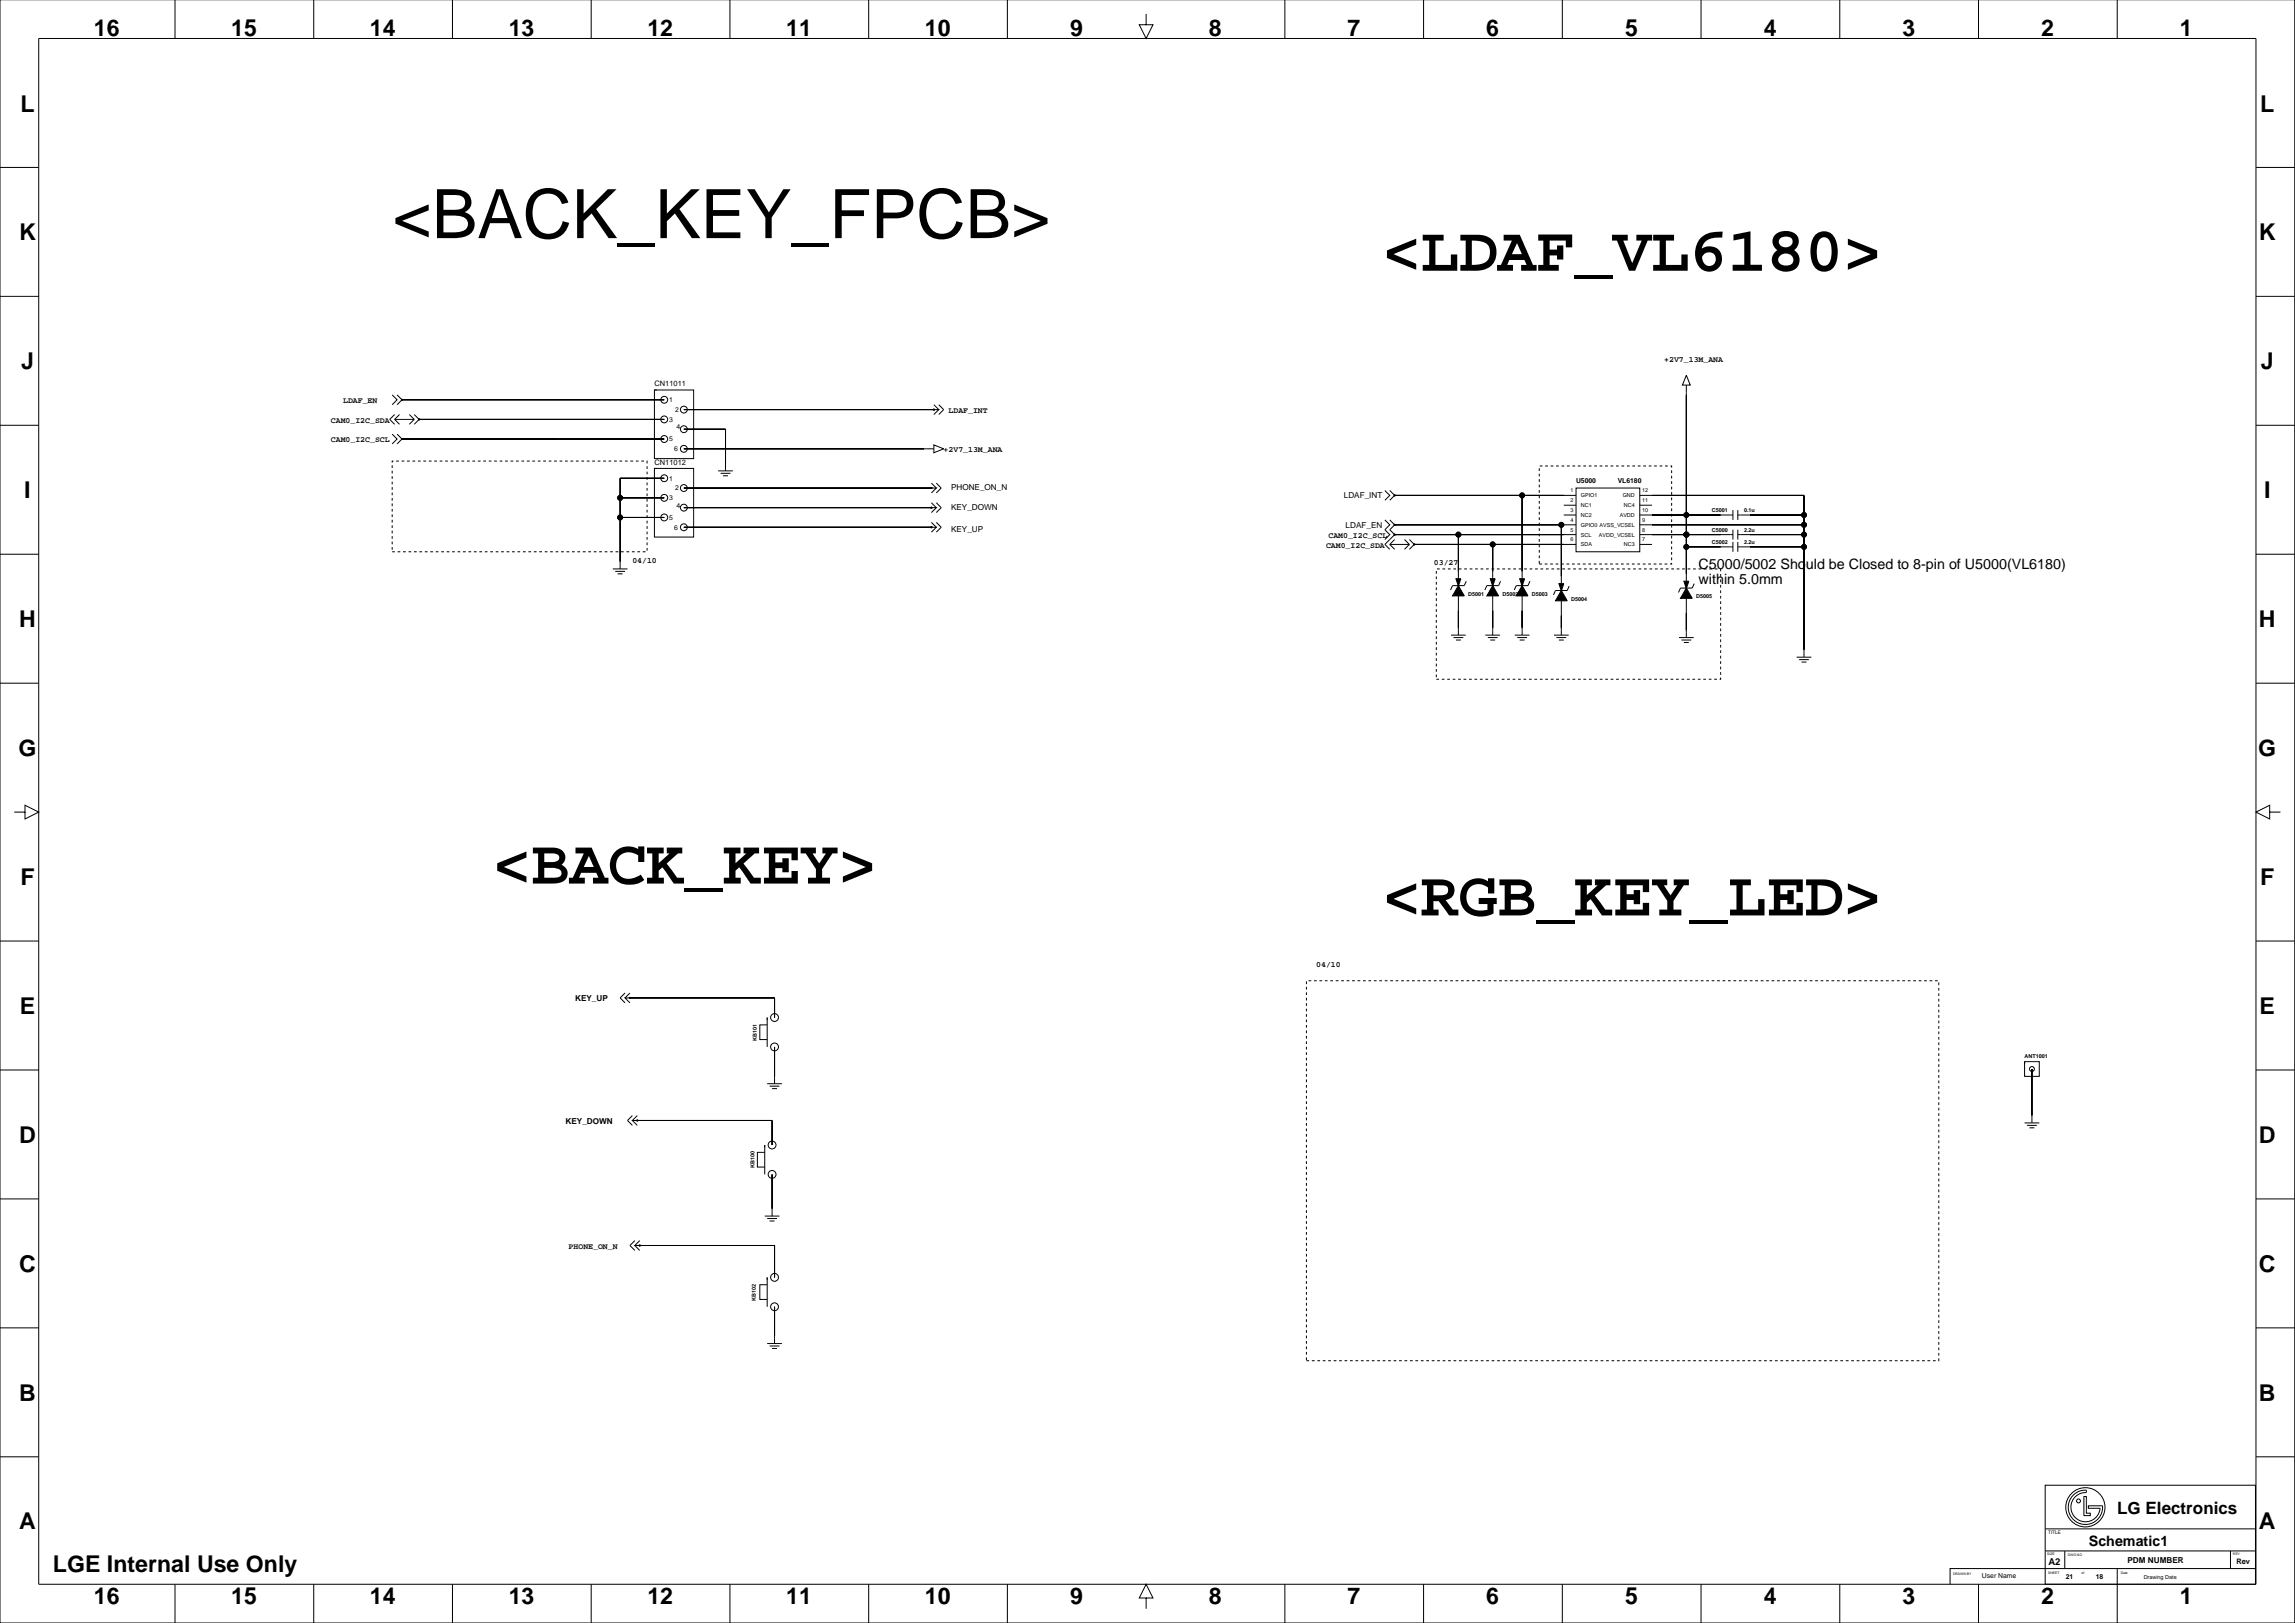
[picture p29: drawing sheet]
<svg xmlns="http://www.w3.org/2000/svg" width="1189mm" height="841mm" viewBox="0 0 1189 841" stroke-linecap="round" stroke-linejoin="round" font-family="sans-serif">
<defs><g id="words">
<text font-size="35.3" x="203" y="123">&lt;BACK_KEY_FPCB&gt;</text>
<g font-size="33.2">
<text x="716" y="140">&lt;LDAF_VL6180&gt;</text>
<text x="255" y="458">&lt;BACK_KEY&gt;</text>
<text x="716" y="474">&lt;RGB_KEY_LED&gt;</text>
</g>
<g font-size="12">
<text x="49" y="18">16</text>
<text x="120" y="18">15</text>
<text x="192" y="18">14</text>
<text x="264" y="18">13</text>
<text x="335" y="18">12</text>
<text x="407" y="18">11</text>
<text x="479" y="18">10</text>
<text x="554" y="18">9</text>
<text x="626" y="19">8</text>
<text x="698" y="18">7</text>
<text x="770" y="18">6</text>
<text x="842" y="18">5</text>
<text x="914" y="18">4</text>
<text x="986" y="18">3</text>
<text x="1057" y="18">2</text>
<text x="1129" y="18">1</text>
<text x="11" y="58">L</text>
<text x="1171" y="58">L</text>
<text x="10" y="125">K</text>
<text x="1170" y="125">K</text>
<text x="11" y="191">J</text>
<text x="1171" y="191">J</text>
<text x="13" y="258">I</text>
<text x="1173" y="258">I</text>
<text x="10" y="325">H</text>
<text x="1170" y="325">H</text>
<text x="10" y="392">G</text>
<text x="1170" y="392">G</text>
<text x="11" y="458">F</text>
<text x="1171" y="458">F</text>
<text x="10" y="525">E</text>
<text x="1170" y="525">E</text>
<text x="10" y="592">D</text>
<text x="1170" y="592">D</text>
<text x="10" y="659">C</text>
<text x="1170" y="659">C</text>
<text x="10" y="726">B</text>
<text x="1170" y="726">B</text>
<text x="10" y="792">A</text>
<text x="1170" y="792">A</text>
<text x="27" y="814">LGE Internal Use Only</text>
<text x="49" y="831">16</text>
<text x="120" y="831">15</text>
<text x="192" y="831">14</text>
<text x="264" y="831">13</text>
<text x="335" y="831">12</text>
<text x="407" y="831">11</text>
<text x="479" y="831">10</text>
<text x="554" y="831">9</text>
<text x="626" y="831">8</text>
<text x="698" y="831">7</text>
<text x="770" y="831">6</text>
<text x="842" y="831">5</text>
<text x="914" y="831">4</text>
<text x="986" y="831">3</text>
<text x="1057" y="831">2</text>
<text x="1129" y="831">1</text>
</g>
<text font-size="8.8" x="1097" y="784">LG Electronics</text>
<g font-size="7.4">
<text x="880" y="295">C5000/5002 Should be Closed to 8-pin of U5000(VL6180)</text>
<text x="880" y="302">within 5.0mm</text>
<text x="1082" y="801">Schematic1</text>
</g>
<text font-size="4.9" x="1061" y="811">A2</text>
<g font-size="4.2">
<text x="862" y="187">+2V7_13M_ANA</text>
<text x="178" y="209">LDAF_EN</text>
<text x="491" y="214">LDAF_INT</text>
<text x="171" y="219">CAM0_I2C_SDA</text>
<text x="171" y="229">CAM0_I2C_SCL</text>
<text x="489" y="234">+2V7_13M_ANA</text>
<text x="493" y="254">PHONE_ON_N</text>
<text x="696" y="258">LDAF_INT</text>
<text x="493" y="264">KEY_DOWN</text>
<text x="493" y="276">KEY_UP</text>
<text x="697" y="273">LDAF_EN</text>
<text x="688" y="279">CAM0_I2C_SCL</text>
<text x="687" y="284">CAM0_I2C_SDA</text>
<text x="328" y="291">04/10</text>
<text x="743" y="293">03/27</text>
<text x="682" y="501">04/10</text>
<text x="298" y="519">KEY_UP</text>
<text x="293" y="582">KEY_DOWN</text>
<text x="295" y="647">PHONE_ON_N</text>
<text x="1102" y="810">PDM NUMBER</text>
</g>
<g font-size="3.9">
<text x="339" y="200">CN11011</text>
<text x="339" y="241">CN11012</text>
<text x="1158" y="810">Rev</text>
</g>
<g font-size="3.5">
<text x="347" y="208">1</text>
<text x="350" y="213">2</text>
<text x="347" y="219">3</text>
<text x="350" y="222">4</text>
<text x="347" y="229">5</text>
<text x="349" y="234">6</text>
<text x="347" y="249">1</text>
<text x="816" y="250">U5000</text>
<text x="838" y="250">VL6180</text>
<text x="350" y="254">2</text>
<text x="347" y="259">3</text>
<text x="350" y="263">4</text>
<text x="347" y="269">5</text>
<text x="349" y="274">6</text>
<text x="1027" y="818">User Name</text>
<text x="1070" y="818">21</text>
<text x="1086" y="818">18</text>
</g>
<g font-size="2.8">
<text x="814" y="255">1</text>
<text x="819" y="258">GPIO1</text>
<text x="841" y="258">GND</text>
<text x="851" y="255">12</text>
<text x="814" y="260">2</text>
<text x="819" y="263">NC1</text>
<text x="841" y="263">NC4</text>
<text x="851" y="260">11</text>
<text x="814" y="265">3</text>
<text x="819" y="268">NC2</text>
<text x="839" y="268">AVDD</text>
<text x="851" y="265">10</text>
<text x="887" y="265">C5001</text>
<text x="903" y="265">0.1u</text>
<text x="814" y="270">4</text>
<text x="814" y="275">5</text>
<text x="819" y="273">GPIO0 AVSS_VCSEL</text>
<text x="851" y="275">8</text>
<text x="851" y="270">9</text>
<text x="887" y="276">C5000</text>
<text x="903" y="276">2.2u</text>
<text x="814" y="280">6</text>
<text x="819" y="278">SCL</text>
<text x="828" y="278">AVDD_VCSEL</text>
<text x="851" y="280">7</text>
<text x="887" y="282">C5002</text>
<text x="903" y="282">2.2u</text>
<text x="819" y="283">SDA</text>
<text x="841" y="283">NC3</text>
<text x="761" y="309">D5001</text>
<text x="778" y="309">D5002</text>
<text x="794" y="309">D5003</text>
<text x="814" y="311">D5004</text>
<text x="879" y="310">D5005</text>
<text x="392" y="539" transform="rotate(-90 392 539)">KB101</text>
<text x="1049" y="548">ANT1001</text>
<text x="391" y="605" transform="rotate(-90 391 605)">KB100</text>
<text x="392" y="674" transform="rotate(-90 392 674)">KB102</text>
<text x="1110" y="818">Drawing Date</text>
</g>
<text font-size="2.5" x="1061" y="795">TITLE</text>
<g font-size="1.8">
<text x="1060" y="806">SIZE</text>
<text x="1071" y="806">DWG NO</text>
<text x="1157" y="806">REV</text>
<text x="1012" y="816">DRAWN BY</text>
<text x="1061" y="815">SHEET</text>
<text x="1078" y="815">of</text>
<text x="1099" y="815">Date</text>
</g>
</g></defs>
<g fill="none" stroke="#000" stroke-width=".52">
<path d="M0 0v841h1189v-841M91 0v20M163 0v20M234 0v20M306 0v20M378 0v20M450 0v20M522 0v20M666 0v20M737 0v20M809 0v20M881 0v20"/>
<path d="M953 0v20M1025 0v20M1097 0v20M20 20h1149v801h-1149zM594 7v6h3l-3 7-4-7h4M0 87h20M1169 87h20M0 154h20M1169 154h20M874 194l2 5h-4zM874 199v106M203 205l3 2-3 3"/>
<path d="M204 217h11M204 215l-2 2 2 3M204 217l3 3M206 205l2 2-2 3M207 215l-3 2M208 207h.1M208 207h136M212 215l3 2M215 215l2 2-2 3M215 217l-3 3M217 217h.1M217 217h127"/>
<path d="M339 202h20v36h-20zM339 202h1M344 207h.1M344 217h.1M354 212h.1M354 212h130M484 212h.1M484 212h2l-2 3M484 210l2 2M486 210l3 2-3 3M0 220h20M203 225l3 2-3 3"/>
<path d="M206 225l2 2-2 3M208 227h.1M208 227h136M344 227h.1M354 222h.1M354 232h.1M354 222h22v22M354 232h130M484 230l5 2-5 3zM1169 220h20M321 258h23M339 243h20v35h-20z"/>
<path d="M339 243h1M344 248h.1M344 258h.1M344 248h-23v47M354 253h.1M354 253h128M372 244h8M373 245h5M375 246h2M482 253h.1M482 253h3l-3 2M482 250l3 3"/>
<path d="M485 250l3 3-3 2M717 254l3 3-3 2M720 254l2 3-2 2M722 257h.1M722 257h94M788 257v47M816 253h33v33h-33zM849 257h86v83M321 268h23M344 268h.1M354 263h.1M354 273h.1"/>
<path d="M354 273h128M354 263h128M482 273h.1M482 263h.1M482 273h3l-3 3M482 263h3l-3 2M482 271l3 2M482 260l3 3M485 271l3 2-3 3M485 260l3 3-3 2M717 269l3 3-3 2 3 3-3 2M720 269l2 3-2 2 2 3-5 5 3 3"/>
<path d="M722 272h.1M722 277h.1M722 277h94M722 272h94M722 279l-2 3M728 279l2 3M730 279l3 3-3 3M755 277v27M809 272v34M810 262h6M810 267h6M849 277h49"/>
<path d="M849 262h7M849 267h49M849 272h86M874 277h.1M898 264v5M898 274v5M900 264v5M900 274v5M900 277h35M900 267h35M0 287h20M317 295h8"/>
<path d="M319 296h5M320 297h3M720 282h10M720 282l2 3M730 282l-2 3M733 282h.1M733 282h83M773 282v22M849 282h7M874 283h24M898 281v5M900 283h35"/>
<path d="M900 281v5M1169 287h20M755 309v20M760 301l-1 2h-7l-1 3M773 309v20M777 301l-1 2h-6l-1 3M788 309v20M793 301l-1 2h-7l-1 3M809 311v18M813 304l-1 2h-6l-1 2M874 310v20M878 302l-1 3h-6l-2 2"/>
<path d="M752 329h7M753 330h5M754 332h3M769 329h8M771 330h5M772 332h3M785 329h7M786 330h5M787 332h3M805 329h8M806 330h5M808 332h2"/>
<path d="M870 330h7M871 332h5M872 333h3M0 354h20M931 340h7M932 342h5M933 343h3M1169 354h20M7 421h6v-4l7 4-7 3v-3M1176 421v-4l-7 4 7 3v-3h5M0 487h20M1169 487h20"/>
<path d="M324 514l-3 3 3 2M326 517h.1M326 517h-2l2 2M326 514l-2 3M326 517h75v10M397 531h-3v7h3M397 527v15M401 527h.1M0 554h20M401 542h.1M401 542v19M1049 550h7v8h-7z"/>
<path d="M1049 550v1M1053 554h.1M1053 554v28M1169 554h20M328 578l-3 2 3 3M330 578l-2 2M397 561h8M399 563h5M400 564h2M330 580h.1M330 580h-2l2 3M330 580h70v13"/>
<path d="M396 597h-4v8h4M396 593v15M400 593h.1M1049 582h7M1050 583h5M1051 584h3M400 608h.1M400 608v22M0 621h20M396 630h8M397 631h5M399 632h2"/>
<path d="M1169 621h20M329 643l-3 2 3 3M329 645l2 3M331 645h.1M331 643l-2 2h2M331 645h70v17M397 665h-3v8h3M397 662v15M401 662h.1M401 677h.1M401 677v19M0 688h20"/>
<path d="M397 696h8M399 697h5M400 698h2M1169 688h20M0 755h20M1169 755h20M1059 769h109v52h-109zM1074 775a9 9 0 0 1 7-3v1a8 8 0 0 0-8 7 8 8 0 0 0 7 8 8 8 0 0 0 8-7h-6v-1h7a9 9 0 0 1-12 9 9 9 0 0 1-3-14zM1080 775h1v9h2v1h-3zM1059 792h109M1059 812h109M1059 803h109"/>
<path d="M1060 812h-50v9M1070 803v9M1097 813v28M1155 803v9M91 821v20M163 821v20M234 821v20M306 821v20M378 821v20M450 821v20M522 821v20M594 828h3l-3-7-4 7h4v5"/>
<path d="M666 821v20M737 821v20M809 821v20M881 821v20M953 821v20M1025 821v20"/>
<circle cx="208" cy="207" r=".3"/>
<circle cx="217" cy="217" r=".3"/>
<circle cx="344" cy="207" r="1.8"/>
<circle cx="344" cy="217" r="1.8"/>
<circle cx="354" cy="212" r="1.8"/>
<circle cx="484" cy="212" r=".3"/>
<circle cx="208" cy="227" r=".3"/>
<circle cx="344" cy="227" r="1.8"/>
<circle cx="354" cy="232" r="1.8"/>
<circle cx="354" cy="222" r="1.8"/>
<circle cx="321" cy="258" r="1.3"/>
<circle cx="344" cy="258" r="1.8"/>
<circle cx="344" cy="248" r="1.8"/>
<circle cx="354" cy="253" r="1.8"/>
<circle cx="482" cy="253" r=".3"/>
<circle cx="722" cy="257" r=".3"/>
<circle cx="788" cy="257" r="1.3"/>
<circle cx="321" cy="268" r="1.3"/>
<circle cx="344" cy="268" r="1.8"/>
<circle cx="354" cy="263" r="1.8"/>
<circle cx="354" cy="273" r="1.8"/>
<circle cx="482" cy="263" r=".3"/>
<circle cx="482" cy="273" r=".3"/>
<circle cx="722" cy="277" r=".3"/>
<circle cx="722" cy="272" r=".3"/>
<circle cx="755" cy="277" r="1.3"/>
<circle cx="809" cy="272" r="1.3"/>
<circle cx="874" cy="277" r="1.3"/>
<circle cx="874" cy="267" r="1.3"/>
<circle cx="935" cy="272" r="1.3"/>
<circle cx="935" cy="277" r="1.3"/>
<circle cx="935" cy="267" r="1.3"/>
<circle cx="733" cy="282" r=".3"/>
<circle cx="773" cy="282" r="1.3"/>
<circle cx="874" cy="283" r="1.3"/>
<circle cx="935" cy="283" r="1.3"/>
<circle cx="326" cy="517" r=".3"/>
<circle cx="401" cy="527" r="2"/>
<circle cx="401" cy="542" r="2"/>
<circle cx="1053" cy="554" r="1.3"/>
<circle cx="330" cy="580" r=".3"/>
<circle cx="400" cy="593" r="2"/>
<circle cx="400" cy="608" r="2"/>
<circle cx="331" cy="645" r=".3"/>
<circle cx="401" cy="677" r="2"/>
<circle cx="401" cy="662" r="2"/>
<circle cx="1077" cy="777" r="1"/>
<circle cx="1080" cy="781" r="10"/>
</g>
<g fill="#000" stroke="#000" stroke-width=".52">
<path d="M217 217h72z" fill-rule="evenodd"/>
<path d="M289 217h55z" fill-rule="evenodd"/>
<path d="M208 207h136z" fill-rule="evenodd"/>
<path d="M354 212h130z" fill-rule="evenodd"/>
<path d="M874 205v62z" fill-rule="evenodd"/>
<path d="M208 227h81z" fill-rule="evenodd"/>
<path d="M289 227h55z" fill-rule="evenodd"/>
<path d="M376 222v18z" fill-rule="evenodd"/>
<path d="M354 222h22z" fill-rule="evenodd"/>
<path d="M354 232h125z" fill-rule="evenodd"/>
<path d="M321 258v10z" fill-rule="evenodd"/>
<path d="M321 248v10z" fill-rule="evenodd"/>
<path d="M321 258h23z" fill-rule="evenodd"/>
<path d="M321 248h23z" fill-rule="evenodd"/>
<path d="M354 253h128z" fill-rule="evenodd"/>
<path d="M788 257v39z" fill-rule="evenodd"/>
<path d="M722 257h66z" fill-rule="evenodd"/>
<path d="M788 257h22z" fill-rule="evenodd"/>
<path d="M935 257v10z" fill-rule="evenodd"/>
<path d="M856 257h79z" fill-rule="evenodd"/>
<path d="M321 268v23z" fill-rule="evenodd"/>
<path d="M321 268h23z" fill-rule="evenodd"/>
<path d="M354 273h128z" fill-rule="evenodd"/>
<path d="M354 263h128z" fill-rule="evenodd"/>
<path d="M722 277h33z" fill-rule="evenodd"/>
<path d="M755 277v19z" fill-rule="evenodd"/>
<path d="M722 272h87z" fill-rule="evenodd"/>
<path d="M809 272v27z" fill-rule="evenodd"/>
<path d="M755 277h55z" fill-rule="evenodd"/>
<path d="M809 272h1z" fill-rule="evenodd"/>
<path d="M856 267h18z" fill-rule="evenodd"/>
<path d="M874 267v10z" fill-rule="evenodd"/>
<path d="M856 277h18z" fill-rule="evenodd"/>
<path d="M874 277v6z" fill-rule="evenodd"/>
<path d="M874 267h17z" fill-rule="evenodd"/>
<path d="M874 277h17z" fill-rule="evenodd"/>
<path d="M935 267v5z" fill-rule="evenodd"/>
<path d="M907 267h28z" fill-rule="evenodd"/>
<path d="M907 277h28z" fill-rule="evenodd"/>
<path d="M935 272v5z" fill-rule="evenodd"/>
<path d="M935 277v6z" fill-rule="evenodd"/>
<path d="M856 272h79z" fill-rule="evenodd"/>
<path d="M754 300h3l-2 4z" fill-rule="evenodd"/>
<path d="M773 282v14z" fill-rule="evenodd"/>
<path d="M733 282h40z" fill-rule="evenodd"/>
<path d="M772 300h3l-2 4z" fill-rule="evenodd"/>
<path d="M787 300h3l-2 4z" fill-rule="evenodd"/>
<path d="M773 282h37z" fill-rule="evenodd"/>
<path d="M874 283v14z" fill-rule="evenodd"/>
<path d="M874 283h17z" fill-rule="evenodd"/>
<path d="M907 283h28z" fill-rule="evenodd"/>
<path d="M935 283v54z" fill-rule="evenodd"/>
<path d="M755 316v9z" fill-rule="evenodd"/>
<path d="M755 303l4 6h-7z" fill-rule="evenodd"/>
<path d="M773 316v9z" fill-rule="evenodd"/>
<path d="M773 303l3 6h-6z" fill-rule="evenodd"/>
<path d="M788 316v9z" fill-rule="evenodd"/>
<path d="M788 303l4 6h-7z" fill-rule="evenodd"/>
<path d="M809 319v6z" fill-rule="evenodd"/>
<path d="M808 302h2l-1 4z" fill-rule="evenodd"/>
<path d="M809 306l3 5h-6z" fill-rule="evenodd"/>
<path d="M874 318v8z" fill-rule="evenodd"/>
<path d="M872 301h3l-1 4z" fill-rule="evenodd"/>
<path d="M874 305l3 5h-6z" fill-rule="evenodd"/>
<path d="M326 517h75z" fill-rule="evenodd"/>
<path d="M401 517v10z" fill-rule="evenodd"/>
<path d="M401 542v16z" fill-rule="evenodd"/>
<path d="M1053 554v24z" fill-rule="evenodd"/>
<path d="M330 580h70z" fill-rule="evenodd"/>
<path d="M400 580v13z" fill-rule="evenodd"/>
<path d="M400 608v18z" fill-rule="evenodd"/>
<path d="M331 645h47z" fill-rule="evenodd"/>
<path d="M378 645h3z" fill-rule="evenodd"/>
<path d="M381 645h19z" fill-rule="evenodd"/>
<path d="M400 645h1z" fill-rule="evenodd"/>
<path d="M401 645v17z" fill-rule="evenodd"/>
<path d="M401 677v15z" fill-rule="evenodd"/>
<circle cx="208" cy="207" r=".3"/>
<circle cx="217" cy="217" r=".3"/>
<circle cx="484" cy="212" r=".3"/>
<circle cx="208" cy="227" r=".3"/>
<circle cx="321" cy="258" r="1.3"/>
<circle cx="482" cy="253" r=".3"/>
<circle cx="722" cy="257" r=".3"/>
<circle cx="788" cy="257" r="1.3"/>
<circle cx="321" cy="268" r="1.3"/>
<circle cx="482" cy="263" r=".3"/>
<circle cx="482" cy="273" r=".3"/>
<circle cx="722" cy="277" r=".3"/>
<circle cx="722" cy="272" r=".3"/>
<circle cx="755" cy="277" r="1.3"/>
<circle cx="809" cy="272" r="1.3"/>
<circle cx="874" cy="277" r="1.3"/>
<circle cx="874" cy="267" r="1.3"/>
<circle cx="935" cy="272" r="1.3"/>
<circle cx="935" cy="277" r="1.3"/>
<circle cx="935" cy="267" r="1.3"/>
<circle cx="733" cy="282" r=".3"/>
<circle cx="773" cy="282" r="1.3"/>
<circle cx="874" cy="283" r="1.3"/>
<circle cx="935" cy="283" r="1.3"/>
<circle cx="326" cy="517" r=".3"/>
<circle cx="330" cy="580" r=".3"/>
<circle cx="331" cy="645" r=".3"/>
</g>
<path d="M203 239h132v47h-132zM797 241h69v51h-69zM744 295h147v57h-147zM677 508h327v197h-327z" fill="none" stroke="#000" stroke-width=".52" stroke-dasharray="1.4 1.4" stroke-linecap="butt"/>
<use href="#words"/>
</svg>
